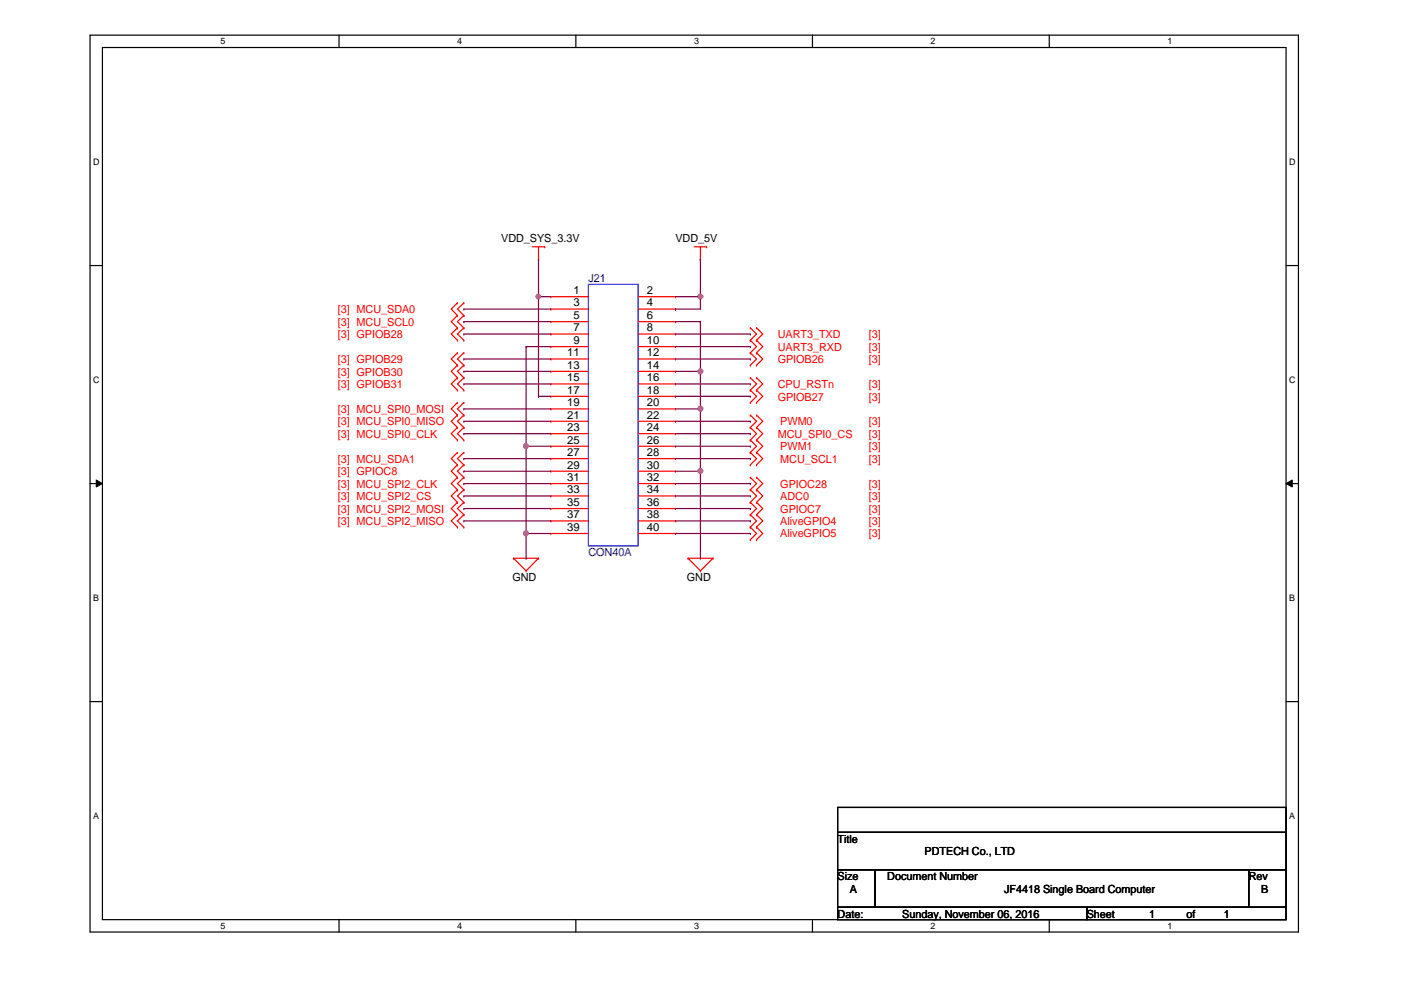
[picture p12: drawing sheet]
<svg xmlns="http://www.w3.org/2000/svg" width="297mm" height="210mm" viewBox="0 0 297 210" stroke-linecap="round" stroke-linejoin="round" font-family="sans-serif">
<defs><g id="words">
<g font-size="2.4">
<text x="106.3" y="51.4">VDD_SYS_3.3V</text>
<text x="143.2" y="51.4">VDD_5V</text>
<text x="121.6" y="62.4">1</text>
<text x="121.6" y="65">3</text>
<text x="137.2" y="62.4">2</text>
<text x="137.2" y="65">4</text>
<text x="121.6" y="67.6">5</text>
<text x="121.6" y="70.3">7</text>
<text x="137.2" y="67.6">6</text>
<text x="137.2" y="70.3">8</text>
<text x="120.3" y="75.6">11</text>
<text x="121.6" y="72.9">9</text>
<text x="137.2" y="72.9">10</text>
<text x="137.2" y="75.6">12</text>
<text x="120.3" y="78.2">13</text>
<text x="120.3" y="80.9">15</text>
<text x="120.3" y="83.5">17</text>
<text x="137.2" y="78.2">14</text>
<text x="137.2" y="80.9">16</text>
<text x="137.2" y="83.5">18</text>
<text x="120.3" y="86.1">19</text>
<text x="120.3" y="88.8">21</text>
<text x="137.2" y="86.1">20</text>
<text x="137.2" y="88.8">22</text>
<text x="120.3" y="91.4">23</text>
<text x="120.3" y="94.1">25</text>
<text x="137.2" y="91.4">24</text>
<text x="137.2" y="94.1">26</text>
<text x="120.3" y="96.7">27</text>
<text x="120.3" y="99.4">29</text>
<text x="120.3" y="102">31</text>
<text x="137.2" y="96.7">28</text>
<text x="137.2" y="99.4">30</text>
<text x="137.2" y="102">32</text>
<text x="120.3" y="104.6">33</text>
<text x="120.3" y="107.3">35</text>
<text x="137.2" y="104.6">34</text>
<text x="137.2" y="107.3">36</text>
<text x="120.3" y="109.9">37</text>
<text x="120.3" y="112.6">39</text>
<text x="137.2" y="109.9">38</text>
<text x="137.2" y="112.6">40</text>
<text x="108.6" y="123.2">GND</text>
<text x="145.6" y="123.2">GND</text>
<text x="177.6" y="178.7">Title</text>
<text x="196" y="181.4">PDTECH Co., LTD</text>
<text x="177.6" y="186.6">Size</text>
<text x="180.2" y="189.3">A</text>
<text x="188.1" y="186.6">Document Number</text>
<text x="212.9" y="189.3">JF4418 Single Board Computer</text>
<text x="264.8" y="186.6">Rev</text>
<text x="267.4" y="189.3">B</text>
<text x="177.6" y="194.6">Date:</text>
<text x="191.3" y="194.6">Sunday, November 06, 2016</text>
<text x="230.4" y="194.6">Sheet</text>
<text x="243.6" y="194.6">1</text>
<text x="251.5" y="194.6">of</text>
<text x="259.5" y="194.6">1</text>
</g>
<g font-size="2.4" fill="#000080">
<text x="124.8" y="59.8">J21</text>
<text x="124.8" y="117.9">CON40A</text>
</g>
<g font-size="2.4" fill="#f00">
<text x="71.6" y="69.1">[3] MCU_SCL0</text>
<text x="71.6" y="66.4">[3] MCU_SDA0</text>
<text x="71.6" y="71.7">[3] GPIOB28</text>
<text x="164.9" y="71.7">UART3_TXD</text>
<text x="184.2" y="71.7">[3]</text>
<text x="71.6" y="77">[3] GPIOB29</text>
<text x="164.9" y="77">GPIOB26</text>
<text x="164.9" y="74.3">UART3_RXD</text>
<text x="184.2" y="77">[3]</text>
<text x="184.2" y="74.3">[3]</text>
<text x="71.6" y="79.6">[3] GPIOB30</text>
<text x="71.6" y="82.3">[3] GPIOB31</text>
<text x="164.9" y="82.3">CPU_RSTn</text>
<text x="184.2" y="82.3">[3]</text>
<text x="71.6" y="87.5">[3] MCU_SPI0_MOSI</text>
<text x="164.9" y="84.9">GPIOB27</text>
<text x="184.2" y="84.9">[3]</text>
<text x="71.6" y="92.8">[3] MCU_SPI0_CLK</text>
<text x="71.6" y="90.2">[3] MCU_SPI0_MISO</text>
<text x="164.9" y="92.8">MCU_SPI0_CS</text>
<text x="165.4" y="95.5">PWM1</text>
<text x="165.4" y="90.2">PWM0</text>
<text x="184.2" y="95.5">[3]</text>
<text x="184.2" y="90.2">[3]</text>
<text x="184.2" y="92.8">[3]</text>
<text x="71.6" y="98.1">[3] MCU_SDA1</text>
<text x="71.6" y="100.8">[3] GPIOC8</text>
<text x="165.4" y="98.1">MCU_SCL1</text>
<text x="184.2" y="98.1">[3]</text>
<text x="71.6" y="103.4">[3] MCU_SPI2_CLK</text>
<text x="71.6" y="106">[3] MCU_SPI2_CS</text>
<text x="165.4" y="103.4">GPIOC28</text>
<text x="165.4" y="106">ADC0</text>
<text x="184.2" y="106">[3]</text>
<text x="184.2" y="103.4">[3]</text>
<text x="71.6" y="108.7">[3] MCU_SPI2_MOSI</text>
<text x="71.6" y="111.3">[3] MCU_SPI2_MISO</text>
<text x="165.4" y="108.7">GPIOC7</text>
<text x="165.4" y="111.3">AliveGPIO4</text>
<text x="165.4" y="114">AliveGPIO5</text>
<text x="184.2" y="108.7">[3]</text>
<text x="184.2" y="111.3">[3]</text>
<text x="184.2" y="114">[3]</text>
</g>
<g font-size="1.9">
<text x="46.8" y="9.4">5</text>
<text x="96.9" y="9.4">4</text>
<text x="147.2" y="9.4">3</text>
<text x="197.3" y="9.4">2</text>
<text x="247.5" y="9.4">1</text>
<text x="19.8" y="34.9">D</text>
<text x="273.3" y="34.9">D</text>
<text x="19.8" y="81.1">C</text>
<text x="273.3" y="81.1">C</text>
<text x="19.8" y="127.3">B</text>
<text x="273.3" y="127.3">B</text>
<text x="19.8" y="173.6">A</text>
<text x="273.3" y="173.6">A</text>
<text x="46.8" y="196.9">5</text>
<text x="96.9" y="196.9">4</text>
<text x="147.2" y="196.9">3</text>
<text x="197.3" y="196.9">2</text>
<text x="247.5" y="196.9">1</text>
</g>
</g></defs>
<path d="M19.1 7.5h256.2v190.1h-256.2zM21.7 10.1h251v184.9h-251z" fill="none" stroke="#000" stroke-width=".25"/>
<g fill="#fff">
<path d="M46.8 7.7h1v2.1h-1z"/>
<path d="M46.8 195.2h1v2.2h-1z"/>
</g>
<path d="M71.9 7.5v2.6M71.9 195v2.6" fill="none" stroke="#000" stroke-width=".25"/>
<g fill="#fff">
<path d="M96.9 7.7h1.1v2.1h-1.1z"/>
<path d="M96.9 195.2h1.1v2.2h-1.1z"/>
</g>
<path d="M122.1 7.5v2.6M122.1 195v2.6" fill="none" stroke="#000" stroke-width=".25"/>
<g fill="#fff">
<path d="M147.2 7.7h1v2.1h-1z"/>
<path d="M147.2 195.2h1v2.2h-1z"/>
</g>
<path d="M172.3 7.5v2.6M172.3 195v2.6" fill="none" stroke="#000" stroke-width=".25"/>
<g fill="#fff">
<path d="M197.3 7.7h1v2.1h-1z"/>
<path d="M197.3 195.2h1v2.2h-1z"/>
</g>
<path d="M222.5 7.5v2.6M222.5 195v2.6" fill="none" stroke="#000" stroke-width=".25"/>
<g fill="#fff">
<path d="M247.5 7.7h1v2.1h-1z"/>
<path d="M247.5 195.2h1v2.2h-1z"/>
<path d="M19.8 33.2h1.3v2.1h-1.3z"/>
<path d="M273.3 33.2h1.4v2.1h-1.4z"/>
<path d="M19.8 79.4h1.3v2.1h-1.3z"/>
<path d="M273.3 79.4h1.4v2.1h-1.4z"/>
</g>
<path d="M19.1 56.3h2.6M272.7 56.3h2.6" fill="none" stroke="#000" stroke-width=".25"/>
<g fill="#fff">
<path d="M19.8 125.6h1.2v2.2h-1.2z"/>
<path d="M273.3 125.6h1.3v2.2h-1.3z"/>
</g>
<path d="M19.1 102.5h2.6M272.7 102.5h2.6" fill="none" stroke="#000" stroke-width=".25"/>
<path d="M20.4 101.8l1.3 .7-1.3 .8zM272.7 102.5l1.3-.7v1.5z" fill="#000"/>
<path d="M20.4 101.8l1.3 .7-1.3 .8zM272.7 102.5l1.3-.7v1.5z" fill="none" stroke="#000" stroke-width=".21"/>
<g fill="#fff">
<path d="M19.8 171.9h1.2v2.1h-1.2z"/>
<path d="M273.3 171.9h1.3v2.1h-1.3z"/>
</g>
<path d="M19.1 148.8h2.6M272.7 148.8h2.6M177.6 171.2h95.1v5.3h-95.1zM177.6 176.5h95.1v7.9h-95.1zM177.6 184.4h7.9v8h-7.9zM177.6 192.4h52.8v2.6h-52.8zM185.5 184.4h79.3v8h-79.3zM230.4 192.4h42.3v2.6h-42.3zM264.8 184.4h7.9v8h-7.9z" fill="none" stroke="#000" stroke-width=".25"/>
<g fill="none" stroke="#f00" stroke-width=".25">
<path d="M112.9 52.3h2.6M114.2 55h.1M114.2 52.3v2.7M115.5 52.3h.1M147.2 52.3h2.6M148.5 55h.1M148.5 52.3v2.7M149.8 52.3h.1M97 66.9h.1M97 69.5h.1M97 64.2h.1M97 72.1h.1"/>
<path d="M97 74.8h.1M97 77.4h.1M97 66.9l-1.3 1.3 1.3 1.3M97 64.2l-1.3 1.3 1.3 1.4M97 69.5l-1.3 1.3 1.3 1.3M97 74.8l-1.3 1.3 1.3 1.3M97 77.4l-1.3 1.3 1.3 1.4M98.3 66.9h.1M98.3 69.5h.1M98.3 64.2h.1M98.3 72.1h.1M98.3 74.8h.1"/>
<path d="M98.3 77.4h.1M98.3 66.9l-1.3 1.3 1.3 1.3M98.3 64.2l-1.3 1.3 1.3 1.4M98.3 69.5l-1.3 1.3 1.3 1.3M98.3 74.8l-1.3 1.3 1.3 1.3M98.3 77.4l-1.3 1.3 1.3 1.4M116.8 62.9h.1M116.8 65.5h.1M116.8 68.2h.1M116.8 70.8h.1M116.8 73.5h.1M116.8 76.1h.1"/>
<path d="M116.8 78.7h.1M116.8 62.9h8M116.8 65.5h8M116.8 68.2h8M116.8 70.8h8M116.8 73.5h8M116.8 76.1h8M116.8 78.7h8M135.3 62.9h7.9M135.3 65.5h7.9M135.3 68.2h7.9M135.3 70.8h7.9"/>
<path d="M135.3 73.5h7.9M135.3 76.1h7.9M135.3 78.7h7.9M143.2 62.9h.1M143.2 65.5h.1M143.2 68.2h.1M143.2 70.8h.1M143.2 73.5h.1M143.2 76.1h.1M143.2 78.7h.1M159.1 74.8h.1M159.1 77.4h.1"/>
<path d="M159.1 69.5h.1M159.1 72.1h.1M159.1 74.8l1.3 1.3-1.3 1.3M159.1 69.5l1.3 1.3-1.3 1.3M159.1 72.1l1.3 1.4-1.3 1.3M160.4 74.8h.1M160.4 77.4h.1M160.4 69.5h.1M160.4 72.1h.1M160.4 74.8l1.3 1.3-1.3 1.3M160.4 69.5l1.3 1.3-1.3 1.3M160.4 72.1l1.3 1.4-1.3 1.3"/>
<path d="M97 80.1h.1M97 82.7h.1M97 90.6h.1M97 93.3h.1M97 85.3h.1M97 88h.1M97 95.9h.1M97 98.6h.1M97 80.1l-1.3 1.3 1.3 1.3M97 90.6l-1.3 1.3 1.3 1.4M97 85.3l-1.3 1.4 1.3 1.3M97 88l-1.3 1.3 1.3 1.3"/>
<path d="M97 95.9l-1.3 1.3 1.3 1.4M97 98.6l-1.3 1.3 1.3 1.3M98.3 80.1h.1M98.3 82.7h.1M98.3 90.6h.1M98.3 93.3h.1M98.3 85.3h.1M98.3 88h.1M98.3 95.9h.1M98.3 98.6h.1M98.3 80.1l-1.3 1.3 1.3 1.3M98.3 90.6l-1.3 1.3 1.3 1.4"/>
<path d="M98.3 85.3l-1.3 1.4 1.3 1.3M98.3 88l-1.3 1.3 1.3 1.3M98.3 95.9l-1.3 1.3 1.3 1.4M98.3 98.6l-1.3 1.3 1.3 1.3M116.8 81.4h.1M116.8 84h.1M116.8 86.7h.1M116.8 89.3h.1M116.8 91.9h.1M116.8 94.6h.1M116.8 97.2h.1M116.8 99.9h.1"/>
<path d="M116.8 81.4h8M116.8 84h8M116.8 86.7h8M116.8 89.3h8M116.8 91.9h8M116.8 94.6h8M116.8 97.2h8M116.8 99.9h8M135.3 81.4h7.9M135.3 84h7.9M135.3 86.7h7.9M135.3 89.3h7.9"/>
<path d="M135.3 91.9h7.9M135.3 94.6h7.9M135.3 97.2h7.9M135.3 99.9h7.9M143.2 81.4h.1M143.2 84h.1M143.2 86.7h.1M143.2 89.3h.1M143.2 91.9h.1M143.2 94.6h.1M143.2 97.2h.1M143.2 99.9h.1"/>
<path d="M159.1 90.6h.1M159.1 93.3h.1M159.1 82.7h.1M159.1 85.3h.1M159.1 95.9h.1M159.1 88h.1M159.1 98.6h.1M159.1 80.1h.1M159.1 90.6l1.3 1.3-1.3 1.4M159.1 82.7l1.3 1.3-1.3 1.3M159.1 93.3l1.3 1.3-1.3 1.3M159.1 88l1.3 1.3-1.3 1.3"/>
<path d="M159.1 95.9l1.3 1.3-1.3 1.4M159.1 80.1l1.3 1.3-1.3 1.3M160.4 90.6h.1M160.4 93.3h.1M160.4 82.7h.1M160.4 85.3h.1M160.4 95.9h.1M160.4 88h.1M160.4 98.6h.1M160.4 80.1h.1M160.4 90.6l1.3 1.3-1.3 1.4M160.4 82.7l1.3 1.3-1.3 1.3"/>
<path d="M160.4 93.3l1.3 1.3-1.3 1.3M160.4 88l1.3 1.3-1.3 1.3M160.4 95.9l1.3 1.3-1.3 1.4M160.4 80.1l1.3 1.3-1.3 1.3M97 101.2h.1M97 103.8h.1M97 106.5h.1M97 109.1h.1M97 111.8h.1M97 101.2l-1.3 1.3 1.3 1.3M97 103.8l-1.3 1.4 1.3 1.3M97 106.5l-1.3 1.3 1.3 1.3"/>
<path d="M97 109.1l-1.3 1.3 1.3 1.4M98.3 101.2h.1M98.3 103.8h.1M98.3 106.5h.1M98.3 109.1h.1M98.3 111.8h.1M98.3 101.2l-1.3 1.3 1.3 1.3M98.3 103.8l-1.3 1.4 1.3 1.3M98.3 106.5l-1.3 1.3 1.3 1.3M98.3 109.1l-1.3 1.3 1.3 1.4M108.9 118.4h.1M108.9 118.4h5.3"/>
<path d="M108.9 118.4l2.6 2.6M114.2 118.4h.1M114.2 118.4l-2.7 2.6M116.8 102.5h.1M116.8 105.2h.1M116.8 107.8h.1M116.8 110.4h.1M116.8 113.1h.1M116.8 102.5h8M116.8 105.2h8M116.8 107.8h8M116.8 110.4h8"/>
<path d="M116.8 113.1h8M135.3 102.5h7.9M135.3 105.2h7.9M135.3 107.8h7.9M135.3 110.4h7.9M135.3 113.1h7.9M143.2 102.5h.1M143.2 105.2h.1M143.2 107.8h.1M143.2 110.4h.1M143.2 113.1h.1M145.9 118.4h.1"/>
<path d="M145.9 118.4h5.3M145.9 118.4l2.6 2.6M151.2 118.4h.1M151.2 118.4l-2.7 2.6M159.1 101.2h.1M159.1 103.8h.1M159.1 106.5h.1M159.1 109.1h.1M159.1 111.8h.1M159.1 114.4h.1M159.1 101.2l1.3 1.3-1.3 1.3M159.1 106.5l1.3 1.3-1.3 1.3"/>
<path d="M159.1 109.1l1.3 1.3-1.3 1.4M159.1 111.8l1.3 1.3-1.3 1.3M159.1 103.8l1.3 1.4-1.3 1.3M160.4 101.2h.1M160.4 103.8h.1M160.4 106.5h.1M160.4 109.1h.1M160.4 111.8h.1M160.4 114.4h.1M160.4 106.5l1.3 1.3-1.3 1.3M160.4 101.2l1.3 1.3-1.3 1.3M160.4 109.1l1.3 1.3-1.3 1.4"/>
<path d="M160.4 111.8l1.3 1.3-1.3 1.3M160.4 103.8l1.3 1.4-1.3 1.3M111.5 121h.1M148.5 121h.1"/>
</g>
<path d="M124.8 60.3h10.5v55.4h-10.5z" fill="none" stroke="#00f" stroke-width=".25"/>
<path d="M114.2 55h.1M114.2 55v7.9" fill="none" stroke="#800040" stroke-width=".25"/>
<circle cx="114.2" cy="62.9" r=".49" fill="#f0f"/>
<circle cx="114.2" cy="62.9" r=".49" fill="none" stroke="#f0f" stroke-width=".25"/>
<path d="M148.5 55h.1M148.5 55v7.9M114.2 62.9h.1M114.2 62.9h2.6M114.2 62.9v21.1M114.2 84h.1M114.2 84h2.6" fill="none" stroke="#800040" stroke-width=".25"/>
<circle cx="148.5" cy="62.9" r=".5" fill="#f0f"/>
<circle cx="148.5" cy="62.9" r=".5" fill="none" stroke="#f0f" stroke-width=".25"/>
<path d="M143.2 65.5h.1M143.2 62.9h5.3M143.2 68.2h5.3M143.2 78.7h5.3M148.5 62.9h.1M148.5 68.2h.1M148.5 78.7h.1M148.5 62.9v2.6h-5.3M148.5 68.2v18.5" fill="none" stroke="#800040" stroke-width=".25"/>
<circle cx="148.5" cy="86.7" r=".51" fill="#f0f"/>
<circle cx="148.5" cy="86.7" r=".51" fill="none" stroke="#f0f" stroke-width=".25"/>
<circle cx="148.5" cy="78.7" r=".51" fill="#f0f"/>
<circle cx="148.5" cy="78.7" r=".51" fill="none" stroke="#f0f" stroke-width=".25"/>
<path d="M143.2 86.7h5.3M143.2 99.9h5.3M148.5 86.7h.1M148.5 99.9h.1M148.5 86.7v31.7M148.5 118.4h.1" fill="none" stroke="#800040" stroke-width=".25"/>
<circle cx="148.5" cy="99.9" r=".51" fill="#f0f"/>
<circle cx="148.5" cy="99.9" r=".51" fill="none" stroke="#f0f" stroke-width=".25"/>
<path d="M111.5 73.5h.1M111.5 73.5h5.3M111.5 73.5v39.6M111.5 94.6h.1M111.5 94.6h5.3M111.5 113.1h.1" fill="none" stroke="#800040" stroke-width=".25"/>
<circle cx="111.5" cy="94.6" r=".51" fill="#f0f"/>
<circle cx="111.5" cy="94.6" r=".51" fill="none" stroke="#f0f" stroke-width=".25"/>
<circle cx="111.5" cy="113.1" r=".51" fill="#f0f"/>
<circle cx="111.5" cy="113.1" r=".51" fill="none" stroke="#f0f" stroke-width=".25"/>
<g fill="none" stroke="#800040" stroke-width=".25">
<path d="M98.3 65.5h.1M98.3 68.2h.1M98.3 70.8h.1M98.3 76.1h.1M98.3 78.7h.1M98.3 65.5h18.5M98.3 68.2h18.5M98.3 70.8h18.5M98.3 76.1h18.5M98.3 78.7h18.5M143.2 70.8h15.9M143.2 76.1h15.9"/>
<path d="M143.2 73.5h15.9M159.1 70.8h.1M159.1 73.5h.1M159.1 76.1h.1M98.3 81.4h.1M98.3 86.7h.1M98.3 89.3h.1M98.3 91.9h.1M98.3 97.2h.1M98.3 99.9h.1M98.3 81.4h18.5M98.3 86.7h18.5"/>
<path d="M98.3 89.3h18.5M98.3 91.9h18.5M98.3 97.2h18.5M98.3 99.9h18.5M143.2 81.4h15.9M143.2 89.3h15.9M143.2 91.9h15.9M143.2 97.2h15.9M143.2 84h15.9M143.2 94.6h15.9M159.1 81.4h.1M159.1 84h.1"/>
<path d="M159.1 89.3h.1M159.1 91.9h.1M159.1 94.6h.1M159.1 97.2h.1M98.3 102.5h.1M98.3 105.2h.1M98.3 107.8h.1M98.3 110.4h.1M98.3 102.5h18.5M98.3 105.2h18.5M98.3 107.8h18.5M98.3 110.4h18.5"/>
<path d="M111.5 113.1h.1M111.5 118.4h.1M111.5 113.1h5.3M111.5 113.1v5.3M143.2 113.1h15.9M143.2 102.5h15.9M143.2 105.2h15.9M143.2 107.8h15.9M143.2 110.4h15.9M159.1 102.5h.1M159.1 107.8h.1M159.1 110.4h.1"/>
<path d="M159.1 113.1h.1M159.1 105.2h.1"/>
</g>
<circle cx="114.2" cy="62.9" r=".49" fill="#f0f"/>
<circle cx="114.2" cy="62.9" r=".49" fill="none" stroke="#f0f" stroke-width=".25"/>
<circle cx="148.5" cy="62.9" r=".5" fill="#f0f"/>
<circle cx="148.5" cy="62.9" r=".5" fill="none" stroke="#f0f" stroke-width=".25"/>
<circle cx="148.5" cy="86.7" r=".51" fill="#f0f"/>
<circle cx="148.5" cy="86.7" r=".51" fill="none" stroke="#f0f" stroke-width=".25"/>
<circle cx="148.5" cy="78.7" r=".51" fill="#f0f"/>
<circle cx="148.5" cy="78.7" r=".51" fill="none" stroke="#f0f" stroke-width=".25"/>
<circle cx="148.5" cy="99.9" r=".51" fill="#f0f"/>
<circle cx="148.5" cy="99.9" r=".51" fill="none" stroke="#f0f" stroke-width=".25"/>
<circle cx="111.5" cy="94.6" r=".51" fill="#f0f"/>
<circle cx="111.5" cy="94.6" r=".51" fill="none" stroke="#f0f" stroke-width=".25"/>
<circle cx="111.5" cy="113.1" r=".51" fill="#f0f"/>
<circle cx="111.5" cy="113.1" r=".51" fill="none" stroke="#f0f" stroke-width=".25"/>
<use href="#words"/>
</svg>
